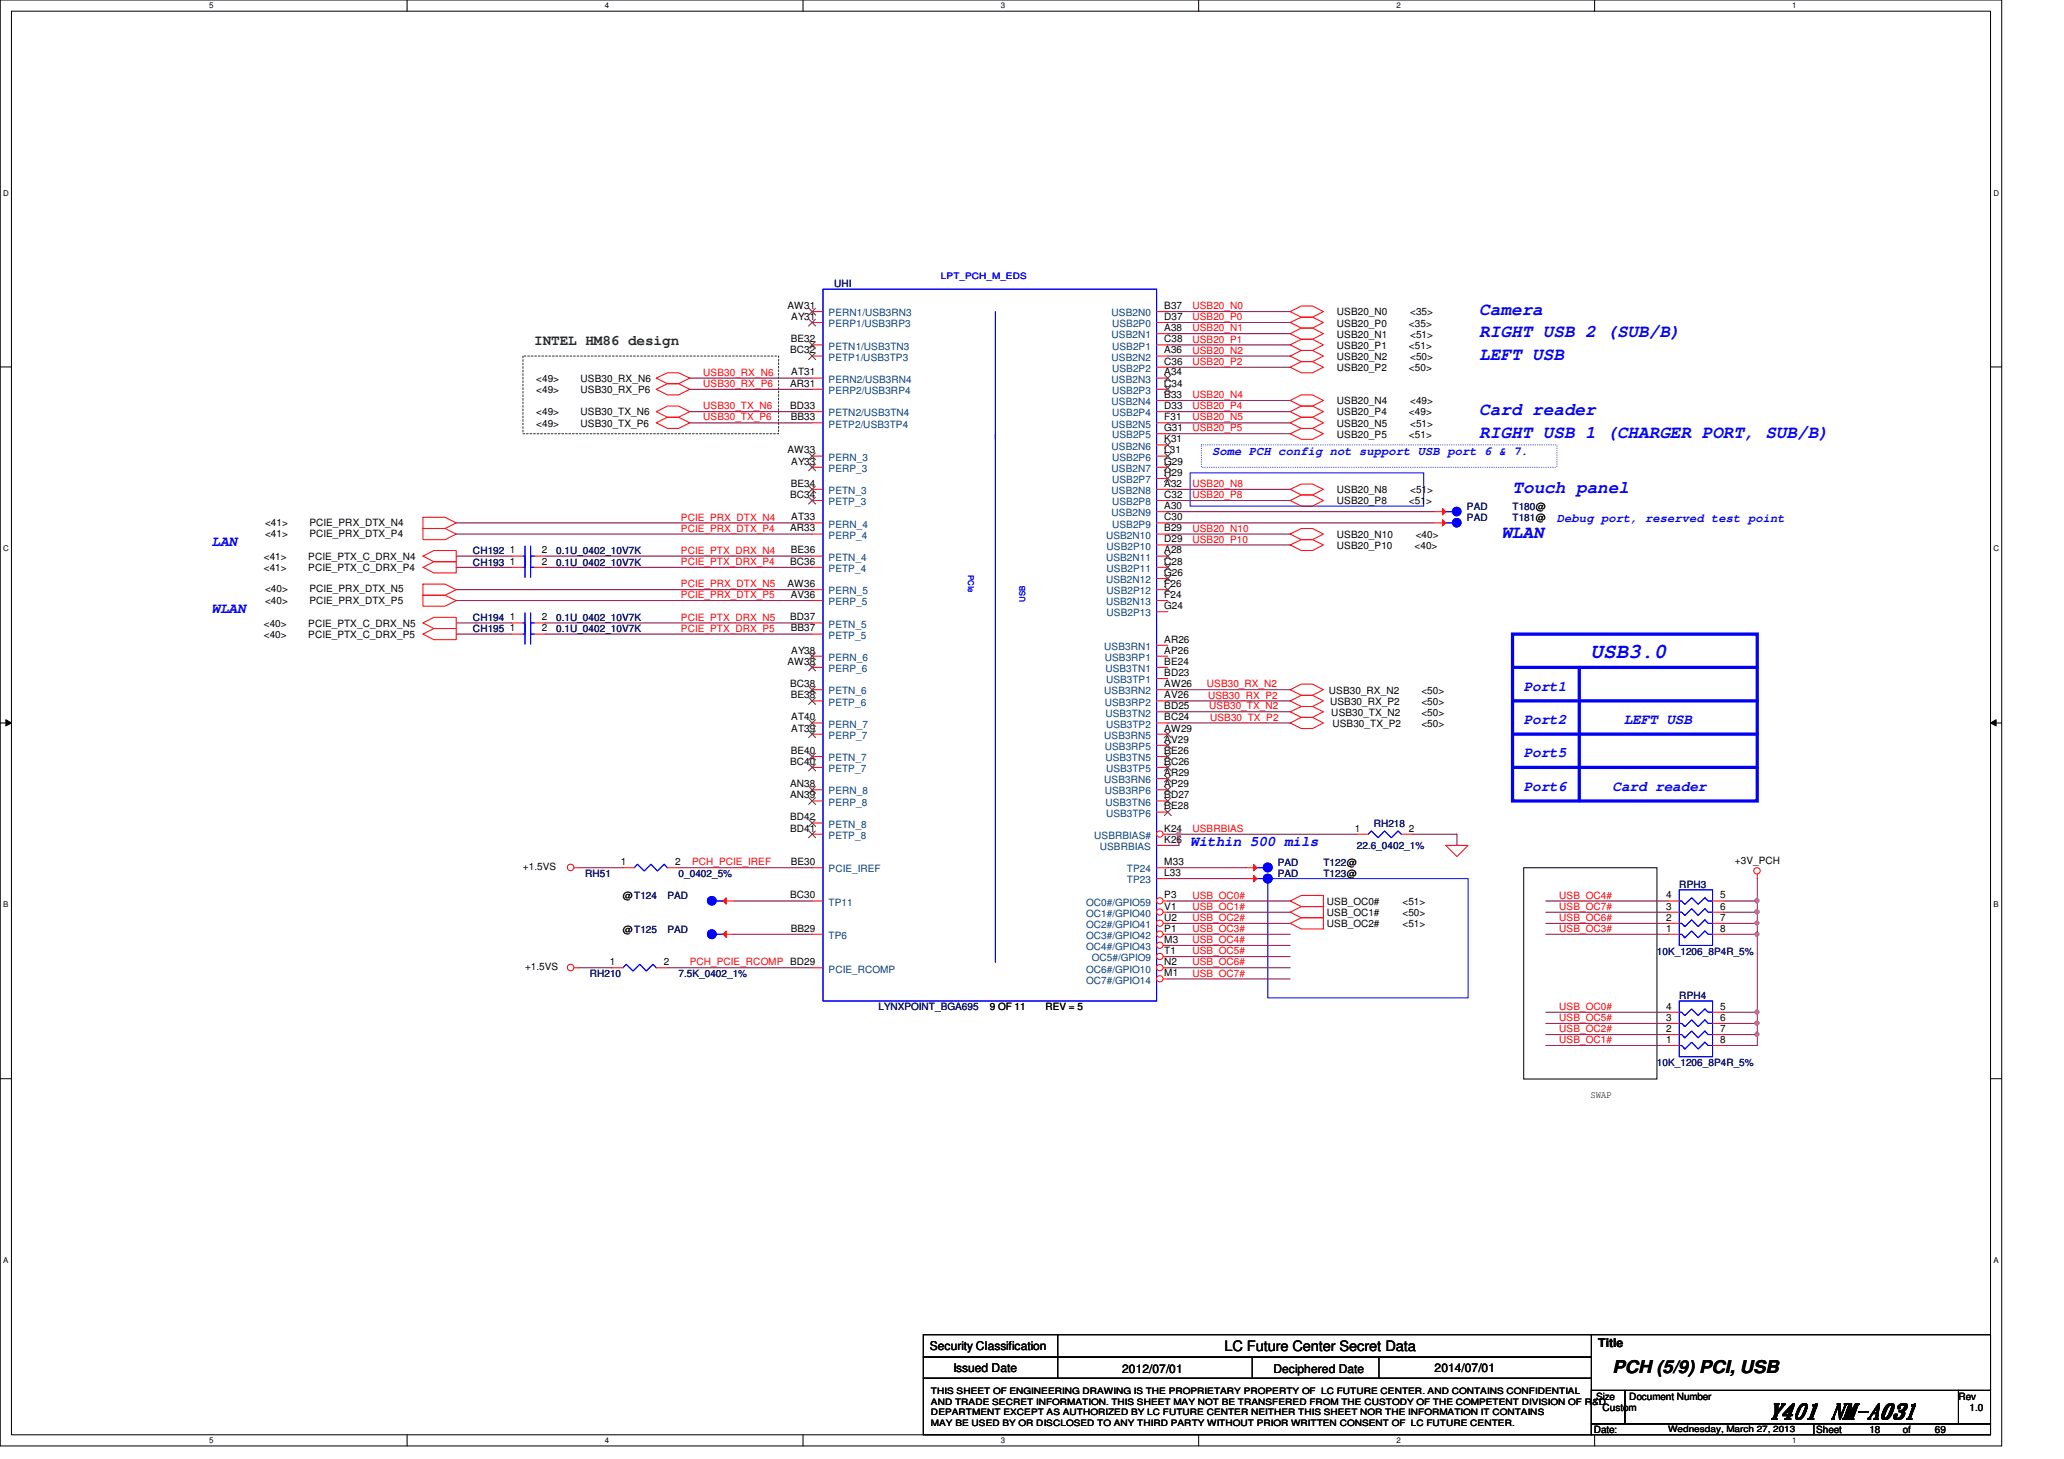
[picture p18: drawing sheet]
<svg xmlns="http://www.w3.org/2000/svg" width="297mm" height="210mm" viewBox="0 0 297 210" stroke-linecap="round" stroke-linejoin="round" font-family="sans-serif">
<defs><g id="words">
<text font-size="3" fill="#00f" x="228.9" y="94.6">USB3.0</text>
<text font-size="3" x="254.5" y="204">Y401 NM-A031</text>
<g font-size="2.5" fill="#00f">
<text x="212.9" y="45.3">Camera</text>
<text x="212.9" y="51.7">LEFT USB</text>
<text x="212.9" y="48.5">RIGHT USB 2 (SUB/B)</text>
<text x="212.9" y="59.7">Card reader</text>
<text x="212.9" y="62.9">RIGHT USB 1 (CHARGER PORT, SUB/B)</text>
<text x="217.7" y="71">Touch panel</text>
<text x="216.1" y="77.3">WLAN</text>
</g>
<text font-size="2.5" x="232.1" y="197.6">PCH (5/9) PCI, USB</text>
<text font-size="2.1" fill="#008000" x="76.9" y="49.7">INTEL HM86 design</text>
<g font-size="2.1" fill="#00f">
<text x="30.4" y="78.6">LAN</text>
<text x="30.4" y="88.1">WLAN</text>
<text x="219.3" y="99.4">Port1</text>
<text x="219.3" y="104.1">Port2</text>
<text x="233.7" y="104.1">LEFT USB</text>
<text x="219.3" y="109">Port5</text>
<text x="219.3" y="113.7">Port6</text>
<text x="232.1" y="113.7">Card reader</text>
<text x="171.3" y="121.8">Within 500 mils</text>
</g>
<text font-size="2.1" x="176.2" y="194.4">LC Future Center Secret Data</text>
<g font-size="1.7" fill="#00f">
<text x="174.5" y="65.5">Some PCH config not support USB port 6 &amp; 7.</text>
<text x="224.1" y="75.1">Debug port, reserved test point</text>
</g>
<g font-size="1.7">
<text x="133.8" y="194.3">Security Classification</text>
<text x="137.2" y="197.3">Issued Date</text>
<text x="161.5" y="197.5">2012/07/01</text>
<text x="183.3" y="197.5">Deciphered Date</text>
<text x="206.5" y="197.3">2014/07/01</text>
<text x="230" y="193.8">Title</text>
</g>
<g font-size="1.4" fill="#000080">
<text x="120.1" y="41.4">UHI</text>
<text x="211.1" y="73.4">PAD</text>
<text x="211.1" y="75">PAD</text>
<text x="217.7" y="73.4">T180@</text>
<text x="217.7" y="75">T181@</text>
<text x="68.1" y="81.4">CH193</text>
<text x="68.1" y="79.8">CH192</text>
<text x="80" y="81.4">0.1U_0402_10V7K</text>
<text x="80" y="79.8">0.1U_0402_10V7K</text>
<text x="68.1" y="89.4">CH194</text>
<text x="80" y="89.4">0.1U_0402_10V7K</text>
<text x="68.1" y="91">CH195</text>
<text x="80" y="91">0.1U_0402_10V7K</text>
<text x="197.7" y="119">RH218</text>
<text x="183.9" y="124.6">PAD</text>
<text x="190.5" y="124.6">T122@</text>
<text x="195.3" y="122.2">22.6_0402_1%</text>
<text x="84.2" y="126.2">RH51</text>
<text x="96.1" y="129.4">PAD</text>
<text x="97.7" y="126.2">0_0402_5%</text>
<text x="183.9" y="126.2">PAD</text>
<text x="190.5" y="126.2">T123@</text>
<text x="241.7" y="127.8">RPH3</text>
<text x="96.1" y="134.2">PAD</text>
<text x="238.5" y="137.4">10K_1206_8P4R_5%</text>
<text x="84.9" y="140.6">RH210</text>
<text x="97.7" y="140.6">7.5K_0402_1%</text>
<text x="241.7" y="143.8">RPH4</text>
<text x="126.4" y="145.4">LYNXPOINT_BGA695</text>
<text x="238.5" y="153.4">10K_1206_8P4R_5%</text>
</g>
<g font-size="1.4">
<text x="113.3" y="44.4">AW31</text>
<text x="113.9" y="46">AY31</text>
<text x="167.6" y="47.6">A38</text>
<text x="167.6" y="44.4">B37</text>
<text x="167.6" y="46">D37</text>
<text x="192.4" y="45.4">USB20_N0</text>
<text x="192.4" y="47">USB20_P0</text>
<text x="202.8" y="47">&lt;35&gt;</text>
<text x="202.9" y="45.4">&lt;35&gt;</text>
<text x="113.7" y="50.8">BC32</text>
<text x="113.8" y="49.2">BE32</text>
<text x="167.6" y="50.8">A36</text>
<text x="167.6" y="52.5">C36</text>
<text x="167.6" y="49.2">C38</text>
<text x="192.4" y="51.8">USB20_N2</text>
<text x="192.4" y="53.4">USB20_P2</text>
<text x="192.4" y="48.6">USB20_N1</text>
<text x="192.4" y="50.2">USB20_P1</text>
<text x="202.8" y="53.4">&lt;50&gt;</text>
<text x="202.8" y="50.2">&lt;51&gt;</text>
<text x="202.9" y="51.8">&lt;50&gt;</text>
<text x="202.9" y="48.6">&lt;51&gt;</text>
<text x="77.2" y="55">&lt;49&gt;</text>
<text x="77.2" y="56.6">&lt;49&gt;</text>
<text x="77.2" y="59.8">&lt;49&gt;</text>
<text x="83.6" y="55">USB30_RX_N6</text>
<text x="83.6" y="56.6">USB30_RX_P6</text>
<text x="83.6" y="59.8">USB30_TX_N6</text>
<text x="113.7" y="55.6">AR31</text>
<text x="113.7" y="58.8">BD33</text>
<text x="113.9" y="54">AT31</text>
<text x="167.6" y="57.2">B33</text>
<text x="167.6" y="54">A34</text>
<text x="167.6" y="58.8">D33</text>
<text x="167.6" y="55.6">C34</text>
<text x="192.4" y="59.8">USB20_P4</text>
<text x="192.4" y="58.2">USB20_N4</text>
<text x="202.8" y="59.8">&lt;49&gt;</text>
<text x="202.9" y="58.2">&lt;49&gt;</text>
<text x="77.2" y="61.4">&lt;49&gt;</text>
<text x="83.6" y="61.4">USB30_TX_P6</text>
<text x="113.3" y="65.2">AW33</text>
<text x="113.8" y="60.5">BB33</text>
<text x="167.6" y="63.6">K31</text>
<text x="167.6" y="60.5">F31</text>
<text x="167.6" y="65.2">L31</text>
<text x="167.6" y="62">G31</text>
<text x="192.4" y="61.4">USB20_N5</text>
<text x="192.4" y="63">USB20_P5</text>
<text x="202.8" y="63">&lt;51&gt;</text>
<text x="202.9" y="61.4">&lt;51&gt;</text>
<text x="113.7" y="71.6">BC34</text>
<text x="113.8" y="70">BE34</text>
<text x="113.9" y="66.8">AY33</text>
<text x="167.6" y="70">A32</text>
<text x="167.6" y="66.8">G29</text>
<text x="167.6" y="71.6">C32</text>
<text x="167.6" y="68.5">H29</text>
<text x="192.4" y="71">USB20_N8</text>
<text x="202.9" y="71">&lt;51&gt;</text>
<text x="38.1" y="75.6">&lt;41&gt;</text>
<text x="38.1" y="77.2">&lt;41&gt;</text>
<text x="44.5" y="75.6">PCIE_PRX_DTX_N4</text>
<text x="44.5" y="77.2">PCIE_PRX_DTX_P4</text>
<text x="113.7" y="76.5">AR33</text>
<text x="113.9" y="74.8">AT33</text>
<text x="167.6" y="76.5">B29</text>
<text x="167.6" y="73.2">A30</text>
<text x="167.6" y="74.8">C30</text>
<text x="192.4" y="77.4">USB20_N10</text>
<text x="192.4" y="72.6">USB20_P8</text>
<text x="202.8" y="72.6">&lt;51&gt;</text>
<text x="203.7" y="77.4">&lt;40&gt;</text>
<text x="38" y="80.6">&lt;41&gt;</text>
<text x="38" y="82.2">&lt;41&gt;</text>
<text x="44.4" y="80.6">PCIE_PTX_C_DRX_N4</text>
<text x="44.4" y="82.2">PCIE_PTX_C_DRX_P4</text>
<text x="73.4" y="81.2">1</text>
<text x="73.4" y="79.6">1</text>
<text x="78" y="81.2">2</text>
<text x="78" y="79.6">2</text>
<text x="113.7" y="81.2">BC36</text>
<text x="113.8" y="79.6">BE36</text>
<text x="167.6" y="82.8">G26</text>
<text x="167.6" y="79.6">A28</text>
<text x="167.6" y="81.2">C28</text>
<text x="167.6" y="78">D29</text>
<text x="192.4" y="79">USB20_P10</text>
<text x="203.6" y="79">&lt;40&gt;</text>
<text x="38.1" y="85.2">&lt;40&gt;</text>
<text x="38.1" y="86.8">&lt;40&gt;</text>
<text x="44.5" y="85.2">PCIE_PRX_DTX_N5</text>
<text x="44.5" y="86.8">PCIE_PRX_DTX_P5</text>
<text x="73.4" y="89.2">1</text>
<text x="78" y="89.2">2</text>
<text x="113.3" y="84.5">AW36</text>
<text x="113.7" y="89.2">BD37</text>
<text x="113.8" y="86">AV36</text>
<text x="167.6" y="86">F24</text>
<text x="167.6" y="87.6">G24</text>
<text x="167.6" y="84.5">F26</text>
<text x="38" y="90.2">&lt;40&gt;</text>
<text x="38" y="91.8">&lt;40&gt;</text>
<text x="44.4" y="90.2">PCIE_PTX_C_DRX_N5</text>
<text x="44.4" y="91.8">PCIE_PTX_C_DRX_P5</text>
<text x="73.4" y="90.8">1</text>
<text x="78" y="90.8">2</text>
<text x="113.3" y="95.6">AW38</text>
<text x="113.8" y="90.8">BB37</text>
<text x="113.9" y="94">AY38</text>
<text x="167.6" y="92.5">AR26</text>
<text x="167.6" y="94">AP26</text>
<text x="167.6" y="95.6">BE24</text>
<text x="113.7" y="98.8">BC38</text>
<text x="113.8" y="100.5">BE38</text>
<text x="167.6" y="98.8">AW26</text>
<text x="167.6" y="100.5">AV26</text>
<text x="167.6" y="97.2">BD23</text>
<text x="191.3" y="99.8">USB30_RX_N2</text>
<text x="191.4" y="101.4">USB30_RX_P2</text>
<text x="204.6" y="101.4">&lt;50&gt;</text>
<text x="204.6" y="99.8">&lt;50&gt;</text>
<text x="113.9" y="103.6">AT40</text>
<text x="113.9" y="105.2">AT39</text>
<text x="167.6" y="105.2">AW29</text>
<text x="167.6" y="106.8">AV29</text>
<text x="167.6" y="102">BD25</text>
<text x="167.6" y="103.6">BC24</text>
<text x="191.6" y="103">USB30_TX_N2</text>
<text x="191.8" y="104.6">USB30_TX_P2</text>
<text x="204.6" y="104.6">&lt;50&gt;</text>
<text x="204.6" y="103">&lt;50&gt;</text>
<text x="113.7" y="110">BC40</text>
<text x="113.7" y="113.2">AN38</text>
<text x="113.8" y="108.5">BE40</text>
<text x="167.6" y="111.6">AR29</text>
<text x="167.6" y="113.2">AP29</text>
<text x="167.6" y="108.5">BE26</text>
<text x="167.6" y="110">BC26</text>
<text x="113.7" y="119.6">BD41</text>
<text x="113.7" y="114.9">AN39</text>
<text x="113.7" y="118">BD42</text>
<text x="167.6" y="114.9">BD27</text>
<text x="167.6" y="116.5">BE28</text>
<text x="167.6" y="119.6">K24</text>
<text x="195" y="119.6">1</text>
<text x="202.8" y="119.6">2</text>
<text x="75.3" y="125.2">+1.5VS</text>
<text x="89.4" y="124.5">1</text>
<text x="97.2" y="124.5">2</text>
<text x="113.8" y="124.5">BE30</text>
<text x="167.6" y="121.2">K26</text>
<text x="167.6" y="124.5">M33</text>
<text x="249.7" y="124.2">+3V_PCH</text>
<text x="89.7" y="129.4">@T124</text>
<text x="113.7" y="129.2">BC30</text>
<text x="167.6" y="126">L33</text>
<text x="167.6" y="129.2">P3</text>
<text x="167.6" y="130.9">V1</text>
<text x="191" y="131.8">USB_OC1#</text>
<text x="191" y="130.2">USB_OC0#</text>
<text x="201.8" y="131.8">&lt;50&gt;</text>
<text x="201.8" y="130.2">&lt;51&gt;</text>
<text x="239.8" y="130.9">3</text>
<text x="239.8" y="129.2">4</text>
<text x="247.6" y="130.9">6</text>
<text x="247.6" y="129.2">5</text>
<text x="89.7" y="134.2">@T125</text>
<text x="113.8" y="134">BB29</text>
<text x="167.6" y="137.2">T1</text>
<text x="167.6" y="132.5">U2</text>
<text x="167.6" y="134">P1</text>
<text x="167.6" y="135.6">M3</text>
<text x="191" y="133.4">USB_OC2#</text>
<text x="201.8" y="133.4">&lt;51&gt;</text>
<text x="239.8" y="134">1</text>
<text x="239.8" y="132.5">2</text>
<text x="247.6" y="134">8</text>
<text x="247.6" y="132.5">7</text>
<text x="75.6" y="139.6">+1.5VS</text>
<text x="87.8" y="138.9">1</text>
<text x="95.5" y="138.9">2</text>
<text x="167.6" y="138.9">N2</text>
<text x="167.6" y="140.5">M1</text>
<text x="142.4" y="145.4">9 OF 11</text>
<text x="150.4" y="145.4">REV = 5</text>
<text x="239.8" y="148.5">2</text>
<text x="239.8" y="146.9">3</text>
<text x="239.8" y="145.2">4</text>
<text x="247.6" y="148.5">7</text>
<text x="247.6" y="146.9">6</text>
<text x="247.6" y="145.2">5</text>
<text x="239.8" y="150">1</text>
<text x="247.6" y="150">8</text>
<text x="228.9" y="158">SWAP</text>
<text x="229.7" y="201.4">Size</text>
<text x="230.6" y="203">Custom</text>
<text x="234.5" y="201.4">Document Number</text>
<text x="281.8" y="201.4">Rev</text>
<text x="283.5" y="203">1.0</text>
<text x="229.4" y="206.2">Date:</text>
<text x="261.4" y="206.2">Sheet</text>
<text x="269" y="206.2">18</text>
<text x="273.9" y="206.2">of</text>
<text x="278.5" y="206.2">69</text>
</g>
<g font-size="1.4" fill="#004080">
<text x="119.2" y="47.1">PERP1/USB3RP3</text>
<text x="119.2" y="45.5">PERN1/USB3RN3</text>
<text x="160" y="45.5">USB2N0</text>
<text x="160.1" y="47.1">USB2P0</text>
<text x="119.2" y="51.9">PETP1/USB3TP3</text>
<text x="119.2" y="50.3">PETN1/USB3TN3</text>
<text x="160" y="51.9">USB2N2</text>
<text x="160" y="48.7">USB2N1</text>
<text x="160.1" y="53.5">USB2P2</text>
<text x="160.1" y="50.3">USB2P1</text>
<text x="119.2" y="56.7">PERP2/USB3RP4</text>
<text x="119.2" y="59.9">PETN2/USB3TN4</text>
<text x="119.2" y="55.1">PERN2/USB3RN4</text>
<text x="160" y="58.3">USB2N4</text>
<text x="160" y="55.1">USB2N3</text>
<text x="160.1" y="59.9">USB2P4</text>
<text x="160.1" y="56.7">USB2P3</text>
<text x="119.2" y="61.5">PETP2/USB3TP4</text>
<text x="160" y="64.7">USB2N6</text>
<text x="160" y="61.5">USB2N5</text>
<text x="160.1" y="63.1">USB2P5</text>
<text x="119.2" y="66.3">PERN_3</text>
<text x="119.2" y="67.9">PERP_3</text>
<text x="119.2" y="71.1">PETN_3</text>
<text x="160" y="71.1">USB2N8</text>
<text x="160" y="67.9">USB2N7</text>
<text x="160.1" y="69.5">USB2P7</text>
<text x="160.1" y="66.3">USB2P6</text>
<text x="119.2" y="72.7">PETP_3</text>
<text x="119.2" y="75.9">PERN_4</text>
<text x="119.2" y="77.5">PERP_4</text>
<text x="159.2" y="77.5">USB2N10</text>
<text x="160" y="74.3">USB2N9</text>
<text x="160.1" y="75.9">USB2P9</text>
<text x="160.1" y="72.7">USB2P8</text>
<text x="119.2" y="80.7">PETN_4</text>
<text x="119.2" y="82.3">PETP_4</text>
<text x="159.2" y="83.9">USB2N12</text>
<text x="159.2" y="80.7">USB2N11</text>
<text x="159.3" y="82.3">USB2P11</text>
<text x="159.3" y="79.1">USB2P10</text>
<text x="119.2" y="85.5">PERN_5</text>
<text x="119.2" y="87.1">PERP_5</text>
<text x="159.2" y="87.1">USB2N13</text>
<text x="159.3" y="88.7">USB2P13</text>
<text x="159.3" y="85.5">USB2P12</text>
<text x="119.2" y="90.3">PETN_5</text>
<text x="119.2" y="91.9">PETP_5</text>
<text x="119.2" y="95.1">PERN_6</text>
<text x="158.9" y="93.5">USB3RN1</text>
<text x="159" y="95.1">USB3RP1</text>
<text x="119.2" y="96.7">PERP_6</text>
<text x="119.2" y="99.9">PETN_6</text>
<text x="119.2" y="101.5">PETP_6</text>
<text x="158.9" y="99.9">USB3RN2</text>
<text x="159" y="101.5">USB3RP2</text>
<text x="159.1" y="96.7">USB3TN1</text>
<text x="159.2" y="98.3">USB3TP1</text>
<text x="119.2" y="104.7">PERN_7</text>
<text x="119.2" y="106.3">PERP_7</text>
<text x="158.9" y="106.3">USB3RN5</text>
<text x="159" y="107.9">USB3RP5</text>
<text x="159.1" y="103.1">USB3TN2</text>
<text x="159.2" y="104.7">USB3TP2</text>
<text x="119.2" y="109.5">PETN_7</text>
<text x="119.2" y="111.1">PETP_7</text>
<text x="158.9" y="112.7">USB3RN6</text>
<text x="159.1" y="109.5">USB3TN5</text>
<text x="159.2" y="111.1">USB3TP5</text>
<text x="119.2" y="114.3">PERN_8</text>
<text x="119.2" y="115.9">PERP_8</text>
<text x="119.2" y="119.1">PETN_8</text>
<text x="159" y="114.3">USB3RP6</text>
<text x="159.1" y="115.9">USB3TN6</text>
<text x="159.2" y="117.5">USB3TP6</text>
<text x="119.2" y="120.7">PETP_8</text>
<text x="119.2" y="125.5">PCIE_IREF</text>
<text x="157.5" y="120.7">USBRBIAS#</text>
<text x="158.3" y="122.3">USBRBIAS</text>
<text x="162.2" y="125.5">TP24</text>
<text x="119.2" y="130.3">TP11</text>
<text x="156.3" y="130.3">OC0#/GPIO59</text>
<text x="156.3" y="131.9">OC1#/GPIO40</text>
<text x="162.2" y="127.1">TP23</text>
<text x="119.2" y="135.1">TP6</text>
<text x="156.3" y="133.5">OC2#/GPIO41</text>
<text x="156.3" y="135.1">OC3#/GPIO42</text>
<text x="156.3" y="136.7">OC4#/GPIO43</text>
<text x="119.2" y="139.9">PCIE_RCOMP</text>
<text x="156.3" y="139.9">OC6#/GPIO10</text>
<text x="156.3" y="141.5">OC7#/GPIO14</text>
<text x="157.1" y="138.3">OC5#/GPIO9</text>
</g>
<g font-size="1.4" fill="#f00">
<text x="171.6" y="44.5">USB20_N0</text>
<text x="171.6" y="46.1">USB20_P0</text>
<text x="171.6" y="47.7">USB20_N1</text>
<text x="171.6" y="50.9">USB20_N2</text>
<text x="171.6" y="52.5">USB20_P2</text>
<text x="171.6" y="49.3">USB20_P1</text>
<text x="101.2" y="54.1">USB30_RX_N6</text>
<text x="101.2" y="55.7">USB30_RX_P6</text>
<text x="101.2" y="58.9">USB30_TX_N6</text>
<text x="171.6" y="58.9">USB20_P4</text>
<text x="171.6" y="57.3">USB20_N4</text>
<text x="101.2" y="60.5">USB30_TX_P6</text>
<text x="171.6" y="62.1">USB20_P5</text>
<text x="171.6" y="60.5">USB20_N5</text>
<text x="171.6" y="71.7">USB20_P8</text>
<text x="171.6" y="70.1">USB20_N8</text>
<text x="98" y="76.5">PCIE_PRX_DTX_P4</text>
<text x="98" y="74.9">PCIE_PRX_DTX_N4</text>
<text x="171.6" y="76.5">USB20_N10</text>
<text x="98" y="81.3">PCIE_PTX_DRX_P4</text>
<text x="98" y="79.7">PCIE_PTX_DRX_N4</text>
<text x="171.6" y="78.1">USB20_P10</text>
<text x="98" y="89.3">PCIE_PTX_DRX_N5</text>
<text x="98" y="86.1">PCIE_PRX_DTX_P5</text>
<text x="98" y="84.5">PCIE_PRX_DTX_N5</text>
<text x="98" y="90.9">PCIE_PTX_DRX_P5</text>
<text x="173.7" y="98.9">USB30_RX_N2</text>
<text x="173.9" y="100.5">USB30_RX_P2</text>
<text x="174" y="102.1">USB30_TX_N2</text>
<text x="174.2" y="103.7">USB30_TX_P2</text>
<text x="171.6" y="119.7">USBRBIAS</text>
<text x="99.6" y="124.5">PCH_PCIE_IREF</text>
<text x="171.6" y="130.9">USB_OC1#</text>
<text x="171.6" y="129.3">USB_OC0#</text>
<text x="224.4" y="129.3">USB_OC4#</text>
<text x="224.4" y="130.9">USB_OC7#</text>
<text x="171.6" y="135.7">USB_OC4#</text>
<text x="171.6" y="132.5">USB_OC2#</text>
<text x="171.6" y="137.3">USB_OC5#</text>
<text x="171.6" y="134.1">USB_OC3#</text>
<text x="224.4" y="134.1">USB_OC3#</text>
<text x="224.4" y="132.5">USB_OC6#</text>
<text x="99.3" y="138.9">PCH_PCIE_RCOMP BD29</text>
<text x="171.6" y="140.5">USB_OC7#</text>
<text x="171.6" y="138.9">USB_OC6#</text>
<text x="224.4" y="146.9">USB_OC5#</text>
<text x="224.4" y="148.5">USB_OC2#</text>
<text x="224.4" y="145.3">USB_OC0#</text>
<text x="224.4" y="150.1">USB_OC1#</text>
</g>
<text font-size="1.3" fill="#00f" x="135.4" y="40.1">LPT_PCH_M_EDS</text>
<g font-size="1.3">
<text x="134" y="200.6">THIS SHEET OF ENGINEERING DRAWING IS THE PROPRIETARY PROPERTY OF LC FUTURE CENTER. AND CONTAINS CONFIDENTIAL</text>
<text x="134" y="202.1">AND TRADE SECRET INFORMATION. THIS SHEET MAY NOT BE TRANSFERED FROM THE CUSTODY OF THE COMPETENT DIVISION OF R&amp;D</text>
<text x="134" y="203.6">DEPARTMENT EXCEPT AS AUTHORIZED BY LC FUTURE CENTER NEITHER THIS SHEET NOR THE INFORMATION IT CONTAINS</text>
<text x="134" y="205.1">MAY BE USED BY OR DISCLOSED TO ANY THIRD PARTY WITHOUT PRIOR WRITTEN CONSENT OF LC FUTURE CENTER.</text>
<text x="240.1" y="206">Wednesday, March 27, 2013</text>
</g>
<g font-size="1.1">
<text x="30.1" y="1.1">5</text>
<text x="87" y="1.1">4</text>
<text x="144" y="1.1">3</text>
<text x="201" y="1.1">2</text>
<text x="257.9" y="1.1">1</text>
<text x=".5" y="28.2">D</text>
<text x="286.9" y="28.2">D</text>
<text x=".5" y="79.3">C</text>
<text x="286.9" y="79.3">C</text>
<text x=".5" y="130.6">B</text>
<text x="286.9" y="130.6">B</text>
<text x=".5" y="181.7">A</text>
<text x="286.9" y="181.7">A</text>
<text x="30.1" y="207.6">5</text>
<text x="87" y="207.6">4</text>
<text x="144" y="207.6">3</text>
<text x="201" y="207.6">2</text>
<text x="257.9" y="207.6">1</text>
</g>
<g font-size="1.1" fill="#00f">
<text x="139.3" y="82.7" transform="rotate(90 139.3 82.7)">PCIe</text>
<text x="147.5" y="86.6" transform="rotate(-90 147.5 86.6)">USB</text>
</g>
</g></defs>
<path d="M0 0h288.1v208h-288.1zM1.6 1.6h284.9v204.8h-284.9z" fill="none" stroke="#000" stroke-width=".14"/>
<g fill="#fff">
<path d="M30.1 .2h.6v1.2h-.6z"/>
<path d="M30.1 206.6h.6v1.2h-.6z"/>
</g>
<path d="M58.6 0v1.6M58.6 206.4v1.6" fill="none" stroke="#000" stroke-width=".14"/>
<g fill="#fff">
<path d="M87 .2h.6v1.2h-.6z"/>
<path d="M87 206.6h.6v1.2h-.6z"/>
</g>
<path d="M115.6 0v1.6M115.6 206.4v1.6" fill="none" stroke="#000" stroke-width=".14"/>
<g fill="#fff">
<path d="M144 .2h.6v1.2h-.6z"/>
<path d="M144 206.6h.6v1.2h-.6z"/>
</g>
<path d="M172.5 0v1.6M172.5 206.4v1.6" fill="none" stroke="#000" stroke-width=".14"/>
<g fill="#fff">
<path d="M201 .2h.5v1.2h-.5z"/>
<path d="M201 206.6h.5v1.2h-.5z"/>
</g>
<path d="M229.5 0v1.6M229.5 206.4v1.6" fill="none" stroke="#000" stroke-width=".14"/>
<g fill="#fff">
<path d="M257.9 .2h.6v1.2h-.6z"/>
<path d="M257.9 206.6h.6v1.2h-.6z"/>
<path d="M.5 27.2h.7v1.2h-.7z"/>
<path d="M286.9 27.2h.8v1.2h-.8z"/>
<path d="M.5 78.4h.7v1.1h-.7z"/>
<path d="M286.9 78.4h.8v1.1h-.8z"/>
</g>
<path d="M0 52.8h1.6M286.5 52.8h1.6" fill="none" stroke="#000" stroke-width=".14"/>
<g fill="#fff">
<path d="M.5 129.6h.7v1.2h-.7z"/>
<path d="M286.9 129.6h.7v1.2h-.7z"/>
</g>
<path d="M0 104h1.6M.8 103.5l.8 .5-.8 .4zM286.5 104h1.6M286.5 104l.8-.5v.9z" fill="none" stroke="#000" stroke-width=".14"/>
<path d="M.8 103.5l.8 .5-.8 .4zM286.5 104l.8-.5v.9z" fill="#000"/>
<g fill="#fff">
<path d="M.5 180.8h.7v1.1h-.7z"/>
<path d="M286.9 180.8h.7v1.1h-.7z"/>
</g>
<path d="M219.3 124.8h19.2v30.4h-19.2zM0 155.2h1.6M286.5 155.2h1.6" fill="none" stroke="#000" stroke-width=".14"/>
<path d="M172.9 64h51.2v3.2h-51.2z" fill="none" stroke="#00f" stroke-width=".14" stroke-dasharray="0 .3"/>
<path d="M217.7 96h35.2M217.7 91.2h35.2v24h-35.2zM227.3 96v19.2M217.7 100.8h35.2M217.7 105.6h35.2M217.7 110.4h35.2" fill="none" stroke="#00f" stroke-width=".47"/>
<path d="M171.3 68h33.6v4.8h-33.6zM182.5 126.4h28.8v17.2h-28.8z" fill="none" stroke="#00f" stroke-width=".14"/>
<path d="M75.3 51.2h36.8v11.2h-36.8z" fill="none" stroke="#008000" stroke-width=".14" stroke-dasharray=".3 .3"/>
<path d="M168.1 99.2h17.6M168.1 102.4h17.6M168.1 100.8h17.6M168.1 104h17.6M168.1 120h1.6M169.7 120v1.6h-1.6M169.7 120h25.6M203.3 120h6.4" fill="none" stroke="#800040" stroke-width=".14"/>
<circle cx="169.7" cy="120" r=".31" fill="#f0f"/>
<circle cx="169.7" cy="120" r=".31" fill="none" stroke="#f0f" stroke-width=".14"/>
<path d="M168.1 124.8h11.2M168.1 126.4h11.2M209.7 120v1.6M252.9 148.8v1.6" fill="none" stroke="#800040" stroke-width=".14"/>
<circle cx="252.9" cy="148.8" r=".3" fill="#f0f"/>
<circle cx="252.9" cy="148.8" r=".3" fill="none" stroke="#f0f" stroke-width=".14"/>
<path d="M252.9 126.4v4.8M248.1 150.4h4.8M248.1 148.8h4.8M248.1 145.6h4.8M248.1 147.2h4.8" fill="none" stroke="#800040" stroke-width=".14"/>
<circle cx="252.9" cy="131.2" r=".3" fill="#f0f"/>
<circle cx="252.9" cy="131.2" r=".3" fill="none" stroke="#f0f" stroke-width=".14"/>
<circle cx="252.8" cy="129.6" r=".31" fill="#f0f"/>
<circle cx="252.8" cy="129.6" r=".31" fill="none" stroke="#f0f" stroke-width=".14"/>
<path d="M252.9 131.2v1.6h-4.8" fill="none" stroke="#800040" stroke-width=".14"/>
<circle cx="252.9" cy="131.2" r=".3" fill="#f0f"/>
<circle cx="252.9" cy="131.2" r=".3" fill="none" stroke="#f0f" stroke-width=".14"/>
<path d="M252.9 134.4v11.2" fill="none" stroke="#800040" stroke-width=".14"/>
<circle cx="252.9" cy="134.4" r=".3" fill="#f0f"/>
<circle cx="252.9" cy="134.4" r=".3" fill="none" stroke="#f0f" stroke-width=".14"/>
<path d="M252.9 145.6v1.6" fill="none" stroke="#800040" stroke-width=".14"/>
<circle cx="252.9" cy="147.2" r=".3" fill="#f0f"/>
<circle cx="252.9" cy="147.2" r=".3" fill="none" stroke="#f0f" stroke-width=".14"/>
<circle cx="252.8" cy="145.6" r=".31" fill="#f0f"/>
<circle cx="252.8" cy="145.6" r=".31" fill="none" stroke="#f0f" stroke-width=".14"/>
<path d="M248.1 131.2h4.8M248.1 129.6h4.8M252.9 132.8v1.6h-4.8" fill="none" stroke="#800040" stroke-width=".14"/>
<circle cx="252.9" cy="132.8" r=".3" fill="#f0f"/>
<circle cx="252.9" cy="132.8" r=".3" fill="none" stroke="#f0f" stroke-width=".14"/>
<path d="M252.9 147.2v1.6" fill="none" stroke="#800040" stroke-width=".14"/>
<circle cx="252.9" cy="147.2" r=".3" fill="#f0f"/>
<circle cx="252.9" cy="147.2" r=".3" fill="none" stroke="#f0f" stroke-width=".14"/>
<g fill="none" stroke="#800040" stroke-width=".14">
<path d="M99.3 54.4h17.6M99.3 56h17.6M99.3 59.2h17.6M168.1 44.8h17.6M168.1 46.4h17.6M168.1 51.2h17.6M168.1 52.8h17.6M168.1 49.6h17.6M168.1 48h17.6M168.1 59.2h17.6M168.1 57.6h17.6M65.7 76.8h51.2"/>
<path d="M65.7 75.2h51.2M99.3 60.8h17.6M168.1 73.6h38.4M168.1 75.2h38.4M168.1 62.4h17.6M168.1 60.8h17.6M168.1 78.4h17.6M168.1 76.8h17.6M168.1 72h17.6M168.1 70.4h17.6M65.7 86.4h51.2M65.7 84.8h51.2"/>
<path d="M65.7 81.6h8M65.7 80h8M65.7 91.2h8M65.7 89.6h8M78.4 81.6h38.5M78.4 80h38.5M78.4 89.6h38.5M78.4 91.2h38.5M83.3 124.8h6.4M83.3 139.2h4.7M96.1 139.2h20.8M97.7 124.8h19.2"/>
<path d="M105.7 129.6h11.2M105.7 134.4h11.2M168.1 136h17.6M168.1 132.8h17.6M168.1 137.6h17.6M168.1 139.2h17.6M168.1 134.4h17.6M168.1 131.2h17.6M168.1 129.6h17.6M222.5 129.6h17.6M222.5 134.4h17.6M222.5 132.8h17.6"/>
<path d="M222.5 131.2h17.6M168.1 140.8h17.6M222.5 150.4h17.6M222.5 147.2h17.6M222.5 148.8h17.6M222.5 145.6h17.6"/>
</g>
<g fill="none" stroke="#f00" stroke-width=".14">
<path d="M94.4 54.4l1.7-.8h1.6l1.6 .8-1.6 .8h-1.6zM94.4 56l1.7-.8h1.6l1.6 .8-1.6 .8h-1.6zM94.4 59.2l1.7-.8h1.6l1.6 .8-1.6 .8h-1.6zM185.7 44.8l1.6-.8h1.6l1.6 .8-1.6 .8h-1.6zM185.7 46.4l1.6-.8h1.6l1.6 .8-1.6 .8h-1.6zM185.7 51.2l1.6-.8h1.6l1.6 .8-1.6 .8h-1.6zM185.7 52.8l1.6-.8h1.6l1.6 .8-1.6 .8h-1.6zM185.7 48l1.6-.8h1.6l1.6 .8-1.6 .8h-1.6zM185.7 49.6l1.6-.8h1.6l1.6 .8-1.6 .8h-1.6zM185.7 59.2l1.6-.8h1.6l1.6 .8-1.6 .8h-1.6zM185.7 57.6l1.6-.8h1.6l1.6 .8-1.6 .8h-1.6zM60.9 74.4h3.1l1.7 .8-1.7 .8h-3.1z"/>
<path d="M60.9 76h3.1l1.7 .8-1.7 .8h-3.1zM94.4 60.8l1.7-.8h1.6l1.6 .8-1.6 .8h-1.6zM185.7 60.8l1.6-.8h1.6l1.6 .8-1.6 .8h-1.6zM185.7 62.4l1.6-.8h1.6l1.6 .8-1.6 .8h-1.6zM185.7 76.8l1.6-.8h1.6l1.6 .8-1.6 .8h-1.6zM185.7 78.4l1.6-.8h1.6l1.6 .8-1.6 .8h-1.6zM185.7 72l1.6-.8h1.6l1.6 .8-1.6 .8h-1.6zM185.7 70.4l1.6-.8h1.6l1.6 .8-1.6 .8h-1.6zM60.9 80l1.5-.8h3.3v1.6h-3.3zM60.9 81.6l1.5-.8h3.3v1.6h-3.3zM60.9 84h3.1l1.7 .8-1.7 .8h-3.1zM60.9 85.6h3.1l1.7 .8-1.7 .8h-3.1z"/>
<path d="M60.9 89.6l1.5-.8h3.3v1.6h-3.3zM60.9 91.2l1.5-.8h3.3v1.6h-3.3zM73.7 91.2h1.6M76.9 91.2h1.5M185.7 99.2l1.6-.8h1.6l1.6 .8-1.6 .8h-1.6zM185.7 100.8l1.6-.8h1.6l1.6 .8-1.6 .8h-1.6zM185.7 102.4l1.6-.8h1.6l1.6 .8-1.6 .8h-1.6zM185.7 104l1.6-.8h1.6l1.6 .8-1.6 .8h-1.6zM82.6 124.8h.7M82.6 139.2h.7M185.7 131.2l1.6-.8h3.2v1.6h-3.2zM185.7 132.8l1.6-.8h3.2v1.6h-3.2z"/>
<path d="M185.7 129.6l1.6-.8h3.2v1.6h-3.2zM208.1 121.6h3.2l-1.6 1.6zM252.9 125.8v.6"/>
<circle cx="82.1" cy="124.8" r=".47"/>
<circle cx="82.1" cy="139.2" r=".47"/>
<circle cx="252.9" cy="125.3" r=".46"/>
</g>
<path d="M132.9 192h96.1v3.2h-96.1zM132.9 195.2h96.1v3.1h-96.1zM132.9 198.3h96.1v8.1h-96.1zM152.2 192v6.3M180.2 195.2v3.1M198.5 195.2v3.1M228.9 192h57.6v8M229 200h4.8v4.9h-4.8zM229 204.9h32v1.5h-32zM233.8 200h48.1v4.9h-48.1zM261 204.9h25.5v1.5h-25.5zM281.9 200h4.6v4.9h-4.6z" fill="none" stroke="#000" stroke-width=".14"/>
<path d="M75.3 91.2h.3M75.6 89.8v2.9M76.4 89.8v2.9M76.4 91.2h.5" fill="none" stroke="#00f" stroke-width=".14"/>
<circle cx="102.4" cy="134.4" r=".64" fill="#00f"/>
<g fill="none" stroke="#00f" stroke-width=".14">
<path d="M103.1 134.4h1"/>
<circle cx="102.4" cy="134.4" r=".64"/>
</g>
<circle cx="102.4" cy="134.4" r=".64" fill="#00f"/>
<g fill="none" stroke="#00f" stroke-width=".14">
<path d="M103.1 134.4h1"/>
<circle cx="102.4" cy="134.4" r=".64"/>
</g>
<path d="M104.1 134.4l.4-.5v1z" fill="#f00"/>
<g fill="none" stroke="#f00" stroke-width=".14">
<path d="M116.9 51.2h1.5M116.9 56h1.5M116.9 59.2h1.5M116.9 54.4h1.5M116.9 49.6h1.5M116.9 46.4h1.5M116.9 44.8h1.5M166.5 59.2h1.6M166.5 57.6h1.6M166.5 56h1.6M166.5 54.4h1.6M166.5 52.8h1.6"/>
<path d="M166.5 51.2h1.6M166.5 49.6h1.6M166.5 48h1.6M166.5 46.4h1.6M166.5 44.8h1.6M116.9 60.8h1.5M116.9 65.6h1.5M116.9 67.2h1.5M116.9 70.4h1.5M116.9 72h1.5M116.9 75.2h1.5M116.9 76.8h1.5"/>
<path d="M166.5 78.4h1.6M166.5 75.2h1.6M166.5 76.8h1.6M166.5 73.6h1.6M166.5 72h1.6M166.5 70.4h1.6M166.5 67.2h1.6M166.5 68.8h1.6M166.5 65.6h1.6M166.5 64h1.6M166.5 62.4h1.6M166.5 60.8h1.6"/>
<path d="M73.7 81.6h1.6M73.7 80h1.6M76.9 81.6h1.5M76.9 80h1.5M116.9 80h1.5M116.9 84.8h1.5M116.9 86.4h1.5M116.9 89.6h1.5M116.9 96h1.5M116.9 99.2h1.5M116.9 81.6h1.5M116.9 91.2h1.5"/>
<path d="M116.9 94.4h1.5M166.5 86.4h1.6M166.5 88h1.6M166.5 83.2h1.6M166.5 84.8h1.6M166.5 81.6h1.6M166.5 80h1.6M166.5 92.8h1.6M166.5 94.4h1.6M166.5 96h1.6M166.5 97.6h1.6M166.5 99.2h1.6"/>
<path d="M116.9 104h1.5M116.9 100.8h1.5M116.9 105.6h1.5M116.9 108.8h1.5M116.9 110.4h1.5M116.9 113.6h1.5M116.9 115.2h1.5M116.9 118.4h1.5M166.5 116.8h1.6M166.5 115.2h1.6M166.5 113.6h1.6M166.5 112h1.6"/>
<path d="M166.5 110.4h1.6M166.5 108.8h1.6M166.5 107.2h1.6M166.5 105.6h1.6M166.5 104h1.6M166.5 100.8h1.6M166.5 102.4h1.6M104.1 134.4l.4-.5v1zM104.1 134.4h1.6M116.9 120h1.5M116.9 124.8h1.5M116.9 139.2h1.5"/>
<path d="M195.3 120h1.6M201.7 120h1.6M240.1 150.4h1.6M240.1 148.8h1.6M240.1 147.2h1.6M240.1 145.6h1.6M246.5 150.4h1.6M246.5 148.8h1.6M246.5 147.2h1.6M246.5 145.6h1.6"/>
</g>
<g fill="none" stroke="#00f" stroke-width=".14">
<path d="M118.4 41.6h48.1v102.4h-48.1zM143.3 44.8v18.4M75.6 78.6v2.8M76.4 78.6v2.8M143.3 62.4v76M75.3 81.6h.3M75.3 80h.3M75.6 80.2v2.9M76.4 80.2v2.9M76.4 81.6h.5M76.4 80h.5M196.9 120l.5-.5 .9 1 1-1 .9 1 1-1 .5 .5"/>
<path d="M241.7 144h4.8v8h-4.8zM241.7 148.8h.3l.5 .5 1-1 .9 1 1-1 .4 .5h.7M242.3 150.7l.2 .2M242.3 149.1l.2 .2M242.3 147.5l.2 .2M246.5 145.6h-.7l-.4-.4-1 .9-.9-.9-1 .9-.5-.5h-.3M246.5 150.4h-.7l-.4-.5-1 1-.9-1-1 1-.5-.5h-.3M246.5 147.2h-.7l-.4-.5-1 1-.9-1-1 1-.5-.5h-.3"/>
</g>
<g fill="none" stroke="#804000" stroke-width=".14">
<path d="M116.4 50.8l1 .9M116.4 49.1l1 1M116.4 45.9l1 1M116.4 44.4l1 .9M117.3 50.8l-.9 .9M117.3 49.1l-.9 1M117.3 45.9l-.9 1M117.3 44.4l-.9 .9M167.6 55.5l1 1M167.6 53.9l1 1M168.5 55.5l-.9 1M168.5 53.9l-.9 1"/>
<path d="M116.4 65.2l1 .9M116.4 66.8l1 .9M116.4 69.9l1 1M116.4 71.5l1 1M117.3 65.2l-.9 .9M117.3 66.8l-.9 .9M117.3 69.9l-.9 1M117.3 71.5l-.9 1M167.6 79.5l1 1M167.6 66.8l1 .9M167.6 68.4l1 .9M167.6 65.2l1 .9"/>
<path d="M167.6 63.5l1 1M168.5 79.5l-.9 1M168.5 66.8l-.9 .9M168.5 68.4l-.9 .9M168.5 65.2l-.9 .9M168.5 63.5l-.9 1M116.4 95.5l1 1M116.4 98.8l1 .9M116.4 93.9l1 1M117.3 95.5l-.9 1M117.3 98.8l-.9 .9M117.3 93.9l-.9 1"/>
<path d="M167.6 82.8l1 .9M167.6 84.4l1 .9M167.6 81.2l1 .9M168.5 82.8l-.9 .9M168.5 84.4l-.9 .9M168.5 81.2l-.9 .9M116.4 103.5l1 1M116.4 119.5l1 1M116.4 100.4l1 .9M116.4 105.2l1 .9M116.4 108.4l1 .9M116.4 109.9l1 1"/>
<path d="M116.4 113.2l1 .9M116.4 114.8l1 .9M116.4 117.9l1 1M117.3 103.5l-.9 1M117.3 119.5l-.9 1M117.3 100.4l-.9 .9M117.3 105.2l-.9 .9M117.3 108.4l-.9 .9M117.3 109.9l-.9 1M117.3 113.2l-.9 .9M117.3 114.8l-.9 .9M117.3 117.9l-.9 1"/>
<path d="M167.6 116.4l1 .9M167.6 114.8l1 .9M167.6 113.2l1 .9M167.6 111.5l1 1M167.6 109.9l1 1M167.6 108.4l1 .9M167.6 106.8l1 .9M167.6 105.2l1 .9M168.5 116.4l-.9 .9M168.5 114.8l-.9 .9M168.5 113.2l-.9 .9M168.5 111.5l-.9 1"/>
<path d="M168.5 109.9l-.9 1M168.5 108.4l-.9 .9M168.5 106.8l-.9 .9M168.5 105.2l-.9 .9"/>
</g>
<circle cx="166.9" cy="120" r=".46" fill="#fff"/>
<g fill="none" stroke="#f00" stroke-width=".14">
<path d="M166.5 121.6h1.6M167.4 120h.7"/>
<circle cx="166.9" cy="120" r=".46"/>
</g>
<circle cx="166.9" cy="129.6" r=".46" fill="#fff"/>
<g fill="none" stroke="#f00" stroke-width=".14">
<path d="M167.4 129.6h.7"/>
<circle cx="166.9" cy="129.6" r=".46"/>
</g>
<circle cx="166.9" cy="131.2" r=".46" fill="#fff"/>
<g fill="none" stroke="#f00" stroke-width=".14">
<path d="M167.4 131.2h.7"/>
<circle cx="166.9" cy="131.2" r=".46"/>
</g>
<circle cx="166.9" cy="132.8" r=".46" fill="#fff"/>
<g fill="none" stroke="#f00" stroke-width=".14">
<path d="M167.4 132.8h.7"/>
<circle cx="166.9" cy="132.8" r=".46"/>
</g>
<circle cx="166.9" cy="134.4" r=".46" fill="#fff"/>
<g fill="none" stroke="#f00" stroke-width=".14">
<path d="M167.4 134.4h.7"/>
<circle cx="166.9" cy="134.4" r=".46"/>
</g>
<circle cx="166.9" cy="136" r=".46" fill="#fff"/>
<g fill="none" stroke="#f00" stroke-width=".14">
<path d="M167.4 136h.7"/>
<circle cx="166.9" cy="136" r=".46"/>
</g>
<circle cx="166.9" cy="137.6" r=".46" fill="#fff"/>
<g fill="none" stroke="#f00" stroke-width=".14">
<path d="M167.4 137.6h.7"/>
<circle cx="166.9" cy="137.6" r=".46"/>
</g>
<circle cx="166.9" cy="139.2" r=".46" fill="#fff"/>
<g fill="none" stroke="#f00" stroke-width=".14">
<path d="M167.4 139.2h.7"/>
<circle cx="166.9" cy="139.2" r=".46"/>
</g>
<circle cx="166.9" cy="140.8" r=".46" fill="#fff"/>
<g fill="none" stroke="#f00" stroke-width=".14">
<path d="M88 139.2h1.7M94.4 139.2h1.7M116.9 134.4h1.5M116.9 129.6h1.5M166.5 126.4h1.6M166.5 124.8h1.6M167.4 140.8h.7"/>
<circle cx="166.9" cy="140.8" r=".46"/>
</g>
<path d="M89.7 139.2l.4-.5 1 1 1-1 .9 1 1-1 .4 .5" fill="none" stroke="#00f" stroke-width=".14"/>
<circle cx="209.6" cy="73.6" r=".62" fill="#00f"/>
<g fill="none" stroke="#00f" stroke-width=".14">
<path d="M208.1 73.6h.9"/>
<circle cx="209.6" cy="73.6" r=".62"/>
</g>
<circle cx="209.6" cy="73.6" r=".62" fill="#00f"/>
<g fill="none" stroke="#00f" stroke-width=".14">
<path d="M208.1 73.6h.9"/>
<circle cx="209.6" cy="73.6" r=".62"/>
</g>
<path d="M207.6 73.2l.5 .4-.5 .5z" fill="#f00"/>
<path d="M206.5 73.6h1.6M207.6 73.2l.5 .4-.5 .5zM73.7 89.6h1.6M76.9 89.6h1.5M240.1 134.4h1.6M240.1 132.8h1.6M240.1 131.2h1.6M240.1 129.6h1.6M246.5 134.4h1.6M246.5 132.8h1.6M246.5 131.2h1.6M246.5 129.6h1.6" fill="none" stroke="#f00" stroke-width=".14"/>
<path d="M75.3 89.6h.3M75.6 88.2v2.9M76.4 88.2v2.9M76.4 89.6h.5M241.7 128h4.8v8h-4.8zM241.7 132.8h.3l.5 .5 1-1 .9 1 1-1 .4 .5h.7M242.3 134.7l.2 .2M242.3 133.1l.2 .2M242.3 131.5l.2 .2M246.5 129.6h-.7l-.4-.4-1 .9-.9-.9-1 .9-.5-.5h-.3M246.5 134.4h-.7l-.4-.5-1 1-.9-1-1 1-.5-.5h-.3M246.5 131.2h-.7l-.4-.5-1 1-.9-1-1 1-.5-.5h-.3" fill="none" stroke="#00f" stroke-width=".14"/>
<circle cx="182.4" cy="124.8" r=".64" fill="#00f"/>
<g fill="none" stroke="#00f" stroke-width=".14">
<path d="M180.9 124.8h.9"/>
<circle cx="182.4" cy="124.8" r=".64"/>
</g>
<circle cx="182.4" cy="124.8" r=".64" fill="#00f"/>
<g fill="none" stroke="#00f" stroke-width=".14">
<path d="M180.9 124.8h.9"/>
<circle cx="182.4" cy="124.8" r=".64"/>
</g>
<path d="M180.4 124.4l.5 .4-.5 .5z" fill="#f00"/>
<path d="M179.3 124.8h1.6M180.4 124.4l.5 .4-.5 .5z" fill="none" stroke="#f00" stroke-width=".14"/>
<circle cx="209.6" cy="75.2" r=".62" fill="#00f"/>
<g fill="none" stroke="#00f" stroke-width=".14">
<path d="M208.1 75.2h.9"/>
<circle cx="209.6" cy="75.2" r=".62"/>
</g>
<circle cx="209.6" cy="75.2" r=".62" fill="#00f"/>
<g fill="none" stroke="#00f" stroke-width=".14">
<path d="M208.1 75.2h.9"/>
<circle cx="209.6" cy="75.2" r=".62"/>
</g>
<path d="M207.6 74.8l.5 .4-.5 .5z" fill="#f00"/>
<path d="M206.5 75.2h1.6M207.6 74.8l.5 .4-.5 .5z" fill="none" stroke="#f00" stroke-width=".14"/>
<circle cx="182.4" cy="126.4" r=".64" fill="#00f"/>
<g fill="none" stroke="#00f" stroke-width=".14">
<path d="M180.9 126.4h.9"/>
<circle cx="182.4" cy="126.4" r=".64"/>
</g>
<circle cx="182.4" cy="126.4" r=".64" fill="#00f"/>
<g fill="none" stroke="#00f" stroke-width=".14">
<path d="M180.9 126.4h.9"/>
<circle cx="182.4" cy="126.4" r=".64"/>
</g>
<path d="M180.4 125.9l.5 .5-.5 .5z" fill="#f00"/>
<path d="M89.7 124.8h1.6M96.1 124.8h1.6M179.3 126.4h1.6M180.4 125.9l.5 .5-.5 .5z" fill="none" stroke="#f00" stroke-width=".14"/>
<path d="M91.3 124.8l.4-.5 1 1 1-1 .9 1 1-1 .5 .5" fill="none" stroke="#00f" stroke-width=".14"/>
<circle cx="102.4" cy="129.6" r=".63" fill="#00f"/>
<g fill="none" stroke="#00f" stroke-width=".14">
<path d="M103.1 129.6h1"/>
<circle cx="102.4" cy="129.6" r=".63"/>
</g>
<circle cx="102.4" cy="129.6" r=".63" fill="#00f"/>
<g fill="none" stroke="#00f" stroke-width=".14">
<path d="M103.1 129.6h1"/>
<circle cx="102.4" cy="129.6" r=".63"/>
</g>
<path d="M104.1 129.6l.4-.4v.9z" fill="#f00"/>
<path d="M104.1 129.6l.4-.4v.9zM104.1 129.6h1.6" fill="none" stroke="#f00" stroke-width=".14"/>
<circle cx="169.7" cy="120" r=".31" fill="#f0f"/>
<circle cx="169.7" cy="120" r=".31" fill="none" stroke="#f0f" stroke-width=".14"/>
<circle cx="252.9" cy="148.8" r=".3" fill="#f0f"/>
<circle cx="252.9" cy="148.8" r=".3" fill="none" stroke="#f0f" stroke-width=".14"/>
<circle cx="252.9" cy="131.2" r=".3" fill="#f0f"/>
<circle cx="252.9" cy="131.2" r=".3" fill="none" stroke="#f0f" stroke-width=".14"/>
<circle cx="252.8" cy="129.6" r=".31" fill="#f0f"/>
<circle cx="252.8" cy="129.6" r=".31" fill="none" stroke="#f0f" stroke-width=".14"/>
<circle cx="252.9" cy="131.2" r=".3" fill="#f0f"/>
<circle cx="252.9" cy="131.2" r=".3" fill="none" stroke="#f0f" stroke-width=".14"/>
<circle cx="252.9" cy="134.4" r=".3" fill="#f0f"/>
<circle cx="252.9" cy="134.4" r=".3" fill="none" stroke="#f0f" stroke-width=".14"/>
<circle cx="252.9" cy="147.2" r=".3" fill="#f0f"/>
<circle cx="252.9" cy="147.2" r=".3" fill="none" stroke="#f0f" stroke-width=".14"/>
<circle cx="252.8" cy="145.6" r=".31" fill="#f0f"/>
<circle cx="252.8" cy="145.6" r=".31" fill="none" stroke="#f0f" stroke-width=".14"/>
<circle cx="252.9" cy="132.8" r=".3" fill="#f0f"/>
<circle cx="252.9" cy="132.8" r=".3" fill="none" stroke="#f0f" stroke-width=".14"/>
<circle cx="252.9" cy="147.2" r=".3" fill="#f0f"/>
<circle cx="252.9" cy="147.2" r=".3" fill="none" stroke="#f0f" stroke-width=".14"/>
<use href="#words"/>
</svg>
